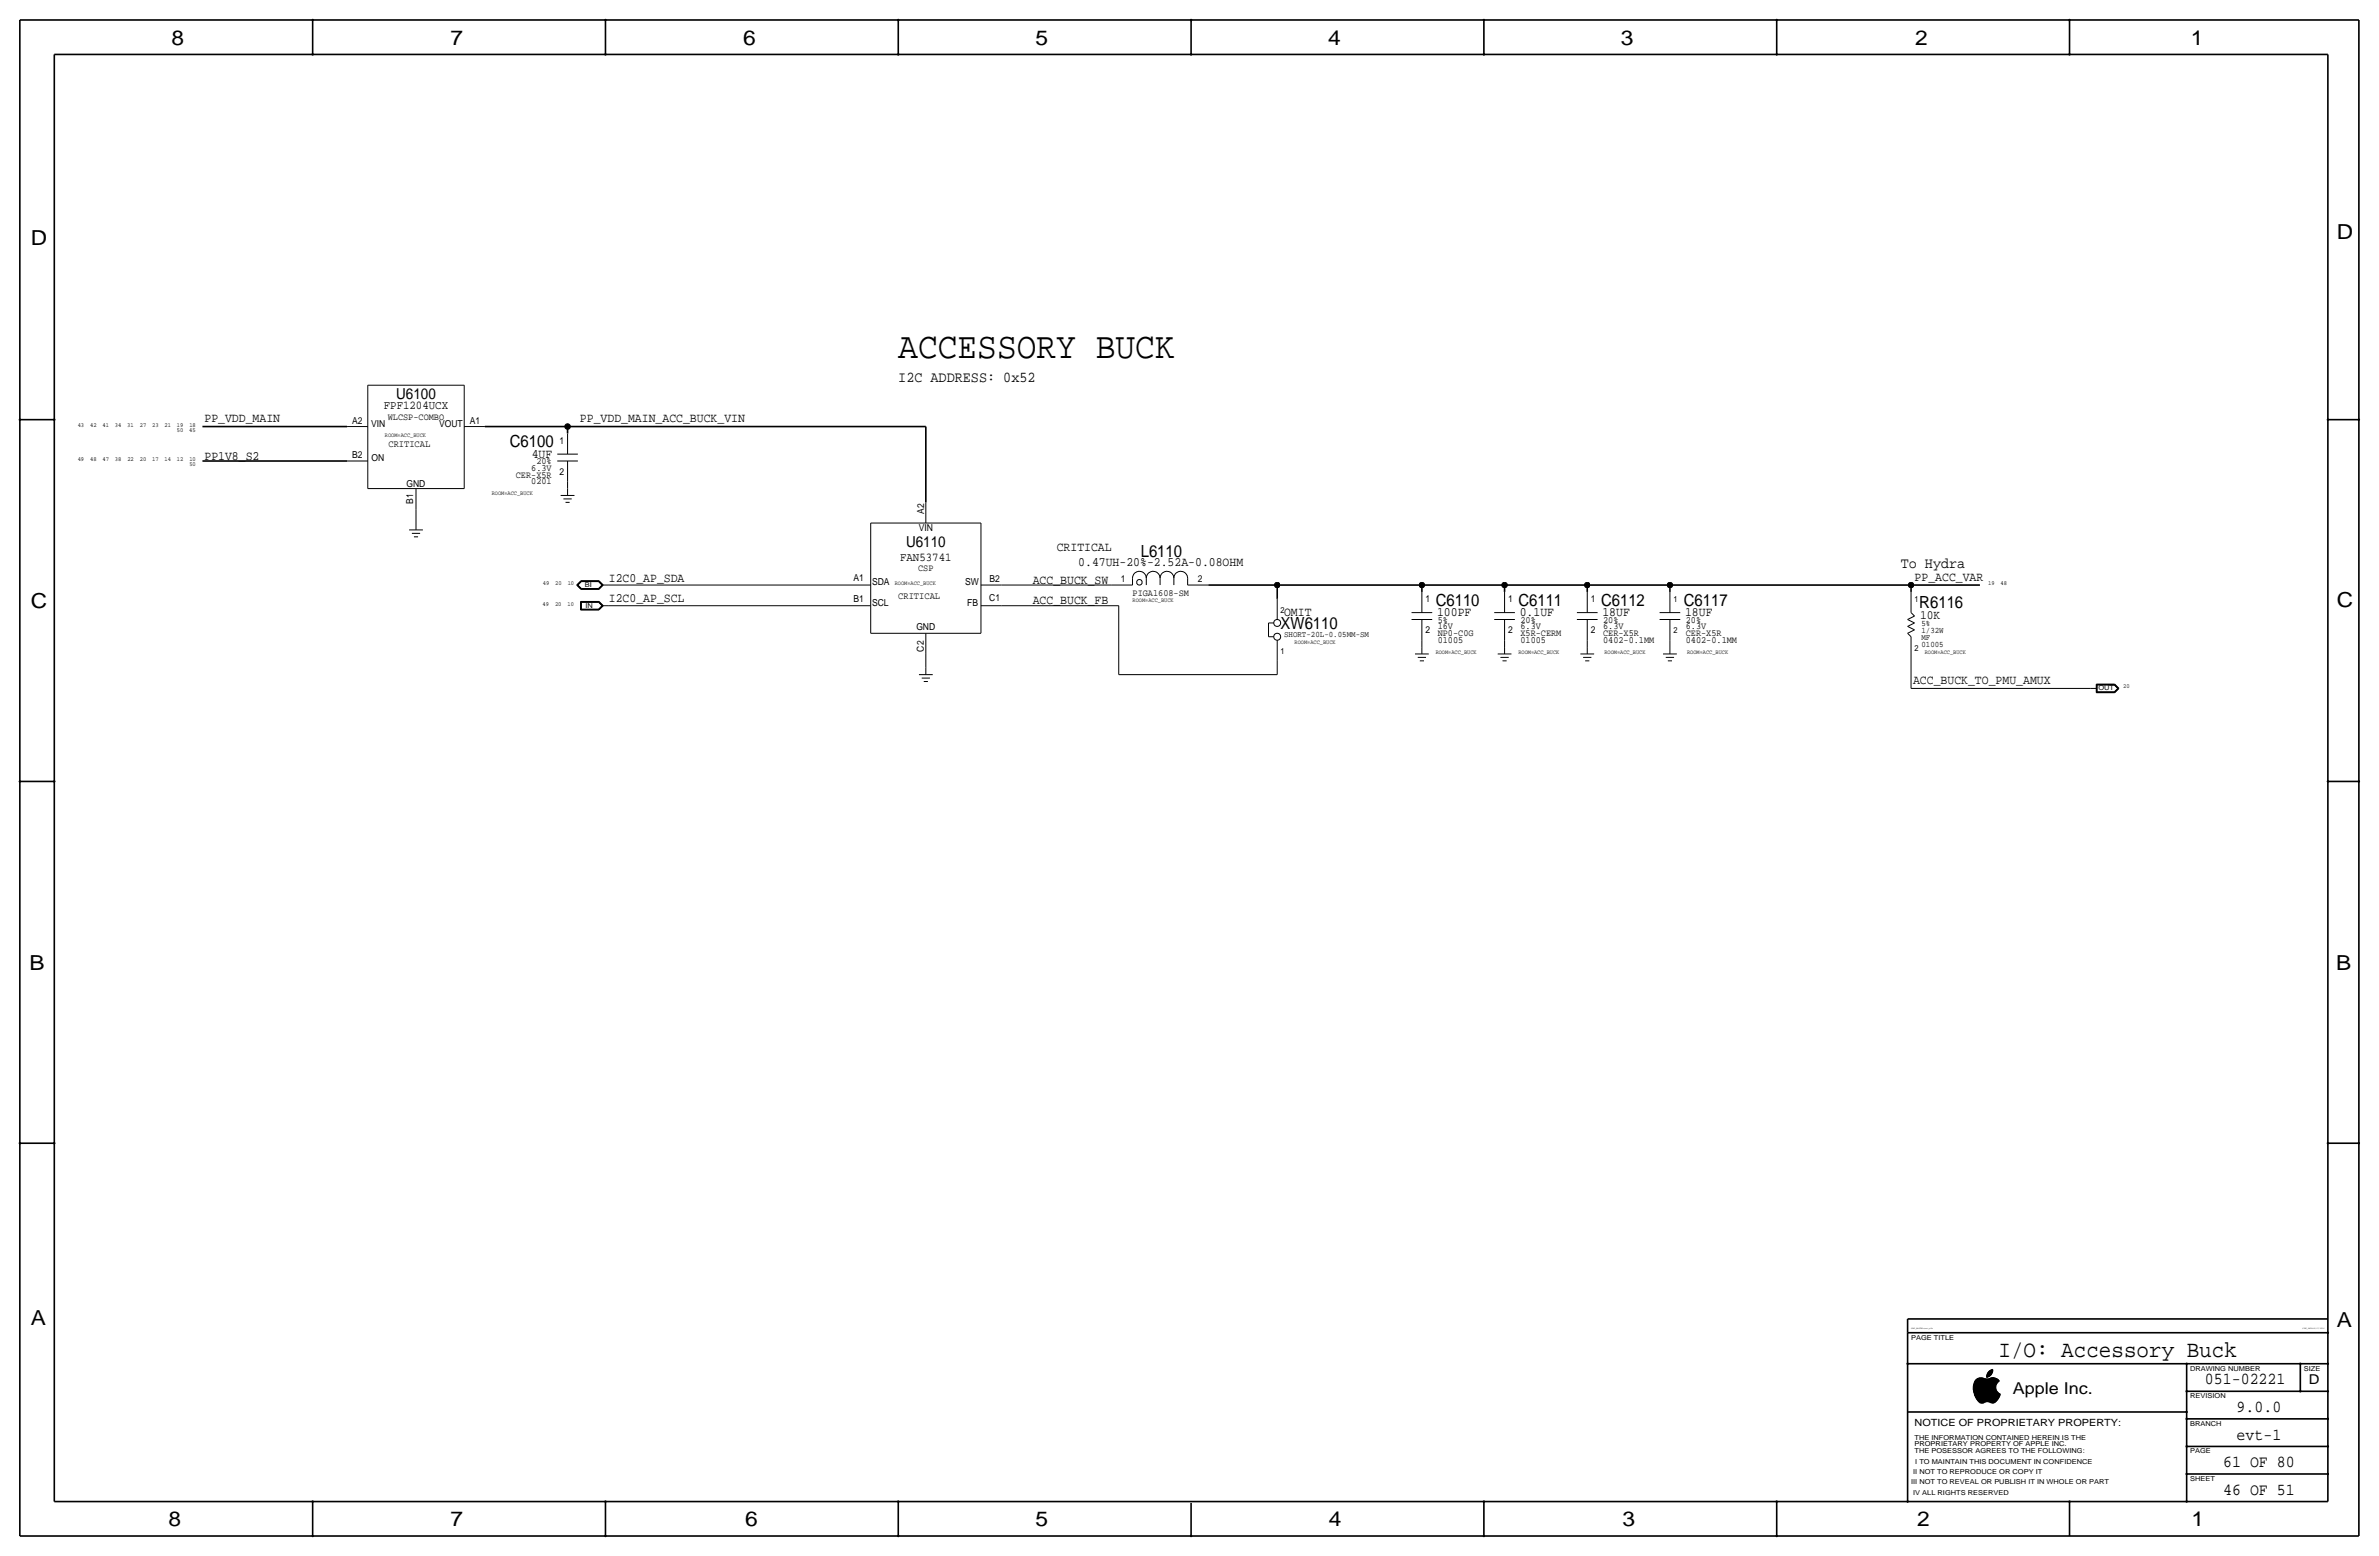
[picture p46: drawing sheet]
<svg xmlns="http://www.w3.org/2000/svg" width="877mm" height="574mm" viewBox="0 0 877 574" stroke-linecap="round" stroke-linejoin="round" font-family="sans-serif">
<defs><g id="words">
<text font-size="13.6" x="331.2" y="131.8">ACCESSORY BUCK</text>
<text font-size="8.6" x="736.8" y="500.1">I/O: Accessory Buck</text>
<g font-size="7.6">
<text x="63.2" y="16.5">8</text>
<text x="166.1" y="16.5">7</text>
<text x="274" y="16.5">6</text>
<text x="381.7" y="16.5">5</text>
<text x="489.7" y="16.5">4</text>
<text x="597.6" y="16.5">3</text>
<text x="706.1" y="16.5">2</text>
<text x="807.7" y="16.5">1</text>
<text x="861.5" y="88.1">D</text>
<text x="11.4" y="90.4">D</text>
<text x="11.4" y="224.3">C</text>
<text x="861.5" y="223.8">C</text>
<text x="10.8" y="357.6">B</text>
<text x="861.3" y="357.4">B</text>
<text x="11.3" y="488.4">A</text>
<text x="861.5" y="489.2">A</text>
<text x="62.2" y="562.6">8</text>
<text x="166" y="562.6">7</text>
<text x="274.8" y="562.6">6</text>
<text x="381.7" y="562.6">5</text>
<text x="489.9" y="562.6">4</text>
<text x="598.1" y="562.6">3</text>
<text x="706.8" y="562.6">2</text>
<text x="807.9" y="562.6">1</text>
</g>
<g font-size="6.2">
<text x="188" y="164.8">C6100</text>
<text x="420.6" y="205.2">L6110</text>
<text x="529.3" y="223.3">C6110</text>
<text x="559.8" y="223.3">C6111</text>
<text x="590.2" y="223.3">C6112</text>
<text x="620.7" y="223.3">C6117</text>
<text x="707.6" y="224.3">R6116</text>
<text x="472.1" y="231.9">XW6110</text>
<text x="812.9" y="510.3">051-02221</text>
<text x="824.6" y="520.4">9.0.0</text>
<text x="824.6" y="530.6">evt-1</text>
<text x="819.6" y="540.8">61 OF 80</text>
<text x="819.6" y="550.9">46 OF 51</text>
</g>
<text font-size="6" x="742.1" y="513.9">Apple Inc.</text>
<g font-size="5.6">
<text x="331.2" y="140.7">I2C ADDRESS: 0x52</text>
<text x="146.1" y="147.1">U6100</text>
<text x="334" y="201.7">U6110</text>
<text x="700.7" y="209.3">To Hydra</text>
</g>
<text font-size="5" x="851.2" y="510.3">D</text>
<g font-size="4.7">
<text x="75.4" y="155.4">PP_VDD_MAIN</text>
<text x="213.8" y="155.4">PP_VDD_MAIN_ACC_BUCK_VIN</text>
<text x="75.4" y="169.4">PP1V8_S2</text>
<text x="196.1" y="168.7">4UF</text>
<text x="389.6" y="202.9">CRITICAL</text>
<text x="397.5" y="208.8">0.47UH-20%-2.52A-0.08OHM</text>
<text x="224.5" y="214.4">I2C0_AP_SDA</text>
<text x="380.8" y="215.1">ACC_BUCK_SW</text>
<text x="705.9" y="214">PP_ACC_VAR</text>
<text x="224.5" y="222">I2C0_AP_SCL</text>
<text x="380.8" y="222.8">ACC_BUCK_FB</text>
<text x="473.4" y="227.1">OMIT</text>
<text x="529.8" y="227.1">100PF</text>
<text x="560.3" y="227.1">0.1UF</text>
<text x="590.8" y="227.1">18UF</text>
<text x="621.2" y="227.1">18UF</text>
<text x="707.8" y="228.1">10K</text>
<text x="705.3" y="252">ACC_BUCK_TO_PMU_AMUX</text>
</g>
<g font-size="4.4">
<text x="141.5" y="150.9">FPF1204UCX</text>
<text x="331.8" y="206.8">FAN53741</text>
</g>
<text font-size="3.7" x="705.8" y="525.5">NOTICE OF PROPRIETARY PROPERTY:</text>
<g font-size="3.6">
<text x="143.2" y="164.8">CRITICAL</text>
<text x="331.2" y="220.7">CRITICAL</text>
</g>
<g font-size="3.5">
<text x="143" y="154.7">WLCSP-COMBO</text>
<text x="129.8" y="156.3">A2</text>
<text x="136.9" y="157.2">VIN</text>
<text x="161.9" y="157.2">VOUT</text>
<text x="173.2" y="156.2">A1</text>
<text x="206.2" y="163.6">1</text>
<text x="129.8" y="169">B2</text>
<text x="136.9" y="169.9">ON</text>
<text x="195.8" y="173.5">6.3V</text>
<text x="197.7" y="171.2">20%</text>
<text x="149.9" y="179.3">GND</text>
<text x="190.2" y="176">CER-X5R</text>
<text x="195.8" y="178.6">0201</text>
<text x="206.2" y="175">2</text>
<text x="152.3" y="185.6" transform="rotate(-90 152.3 185.6)">B1</text>
<text x="340.7" y="189.3" transform="rotate(-90 340.7 189.3)">A2</text>
<text x="338.7" y="195.8">VIN</text>
<text x="314.6" y="214.1">A1</text>
<text x="321.5" y="215.6">SDA</text>
<text x="338.5" y="210.6">CSP</text>
<text x="355.8" y="215.6">SW</text>
<text x="364.8" y="214.7">B2</text>
<text x="413.2" y="214.4">1</text>
<text x="441.7" y="214.4">2</text>
<text x="314.6" y="221.7">B1</text>
<text x="364.7" y="221.5">C1</text>
<text x="417.5" y="219.7">PIGA1608-SM</text>
<text x="525.5" y="222">1</text>
<text x="556" y="222">1</text>
<text x="586.4" y="222">1</text>
<text x="321.5" y="223.3">SCL</text>
<text x="356.6" y="223.3">FB</text>
<text x="337.8" y="232.2">GND</text>
<text x="525.5" y="233.4">2</text>
<text x="530" y="229.6">5%</text>
<text x="530" y="231.9">16V</text>
<text x="556" y="233.4">2</text>
<text x="560.5" y="231.9">6.3V</text>
<text x="560.5" y="229.6">20%</text>
<text x="586.4" y="233.4">2</text>
<text x="591" y="229.6">20%</text>
<text x="591" y="231.9">6.3V</text>
<text x="621.5" y="231.9">6.3V</text>
<text x="621.5" y="229.6">20%</text>
<text x="530" y="234.4">NP0-C0G</text>
<text x="530" y="237">01005</text>
<text x="560.5" y="237">01005</text>
<text x="560.5" y="234.4">X5R-CERM</text>
<text x="591" y="234.4">CER-X5R</text>
<text x="591" y="237">0402-0.1MM</text>
<text x="621.5" y="234.4">CER-X5R</text>
<text x="621.5" y="237">0402-0.1MM</text>
<text x="340.6" y="240.1" transform="rotate(-90 340.6 240.1)">C2</text>
</g>
<g font-size="3.1">
<text x="616.9" y="222">1</text>
<text x="705.8" y="222">1</text>
<text x="472.1" y="225.8">2</text>
<text x="616.9" y="233.4">2</text>
<text x="708.4" y="230.9">5%</text>
<text x="708.4" y="233.4">1/32W</text>
<text x="473.4" y="234.7">SHORT-20L-0.05MM-SM</text>
<text x="705.8" y="239.8">2</text>
<text x="708.4" y="236">MF</text>
<text x="708.4" y="238.5">01005</text>
<text x="472.1" y="241">1</text>
</g>
<g font-size="2.5">
<text x="215.6" y="216.4">BI</text>
<text x="215.8" y="224">IN</text>
<text x="773.6" y="254.5">OUT</text>
<text x="704.5" y="493.8">PAGE TITLE</text>
<text x="807.4" y="505.2">DRAWING NUMBER</text>
<text x="849.3" y="505.2">SIZE</text>
<text x="807.4" y="515.4">REVISION</text>
<text x="807.4" y="525.5">BRANCH</text>
<text x="705.8" y="533.1">PROPRIETARY PROPERTY OF APPLE INC.</text>
<text x="705.8" y="530.6">THE INFORMATION CONTAINED HEREIN IS THE</text>
<text x="705.8" y="535.7">THE POSESSOR AGREES TO THE FOLLOWING:</text>
<text x="706.1" y="539.5">I TO MAINTAIN THIS DOCUMENT IN CONFIDENCE</text>
<text x="807.4" y="535.7">PAGE</text>
<text x="705.3" y="543.3">II NOT TO REPRODUCE OR COPY IT</text>
<text x="807.4" y="545.8">SHEET</text>
<text x="704.5" y="547.1">III NOT TO REVEAL OR PUBLISH IT IN WHOLE OR PART</text>
<text x="705.3" y="550.9">IV ALL RIGHTS RESERVED</text>
</g>
<g font-size="2.3">
<text x="28.7" y="157.2">43</text>
<text x="33.2" y="157.2">42</text>
<text x="37.8" y="157.2">41</text>
<text x="42.4" y="157.2">34</text>
<text x="46.9" y="157.2">31</text>
<text x="51.5" y="157.2">27</text>
<text x="56.1" y="157.2">23</text>
<text x="60.7" y="157.2">21</text>
<text x="65.2" y="159.1">50</text>
<text x="65.2" y="157.2">19</text>
<text x="69.8" y="159.1">45</text>
<text x="69.8" y="157.2">18</text>
<text x="28.7" y="169.9">49</text>
<text x="33.2" y="169.9">48</text>
<text x="37.8" y="169.9">47</text>
<text x="42.4" y="169.9">38</text>
<text x="46.9" y="169.9">22</text>
<text x="51.5" y="169.9">20</text>
<text x="56.1" y="169.9">17</text>
<text x="60.7" y="169.9">14</text>
<text x="65.2" y="169.9">12</text>
<text x="69.8" y="171.8">50</text>
<text x="69.8" y="169.9">10</text>
<text x="200.2" y="215.6">49</text>
<text x="204.7" y="215.6">20</text>
<text x="209.3" y="215.6">10</text>
<text x="733" y="215.6">19</text>
<text x="737.6" y="215.6">48</text>
<text x="200.1" y="223.3">49</text>
<text x="204.6" y="223.3">20</text>
<text x="209.2" y="223.3">10</text>
<text x="782.7" y="253.7">20</text>
</g>
<g font-size="2.2">
<text x="141.9" y="161">ROOM=ACC_BUCK</text>
<text x="181.3" y="182.6">ROOM=ACC_BUCK</text>
<text x="329.9" y="215.6">ROOM=ACC_BUCK</text>
<text x="417.5" y="222">ROOM=ACC_BUCK</text>
<text x="477.3" y="237.2">ROOM=ACC_BUCK</text>
<text x="529.3" y="241">ROOM=ACC_BUCK</text>
<text x="559.8" y="241">ROOM=ACC_BUCK</text>
<text x="591.5" y="241">ROOM=ACC_BUCK</text>
<text x="622" y="241">ROOM=ACC_BUCK</text>
<text x="709.6" y="241">ROOM=ACC_BUCK</text>
</g>
<g font-size=".8">
<text x="704.5" y="490">SYNC_MASTER=test_mlb</text>
<text x="848.9" y="490">SYNC_DATE=10/17/2016</text>
</g>
</g></defs>
<g fill="none" stroke="#000" stroke-width=".37">
<path d="M128 157.2h7.6zM135.6 142h35.5zM135.6 142v38.1zM171.1 157.2h7.7zM171.1 142v38.1zM209.2 159.8v7.6zM128 169.9h7.6zM205.4 167.4h7.7zM205.4 169.9h7.7zM209.2 177.5v2.6zM209.2 169.9v7.6zM135.6 180.1h35.5z"/>
<path d="M150.8 195.3h5.1zM151.8 196.6h3.1zM152.6 197.9h1.5zM153.4 187.7v5.1zM153.4 180.1v7.6zM153.4 192.8v2.5zM206.7 182.6h5.1zM207.7 183.9h3.1zM208.5 185.2h1.5zM209.2 180.1v2.5zM321 192.8h40.6zM321 192.8v40.6z"/>
<path d="M341.3 185.2v7.6zM361.6 192.8v40.6zM212.6 215.6l1.6 1.6zM212.6 215.6l1.6-1.5zM212.8 215.6l1.4 1.5zM212.8 215.6l1.4-1.4zM212.9 215.6l1.4-1.3zM212.9 215.6l1.4 1.4zM213.1 215.6l1.2-1.2zM213.1 215.6l1.2 1.3zM214.2 217.2h6.6zM214.2 214.1h6.6z"/>
<path d="M214.2 214.2h6.6zM214.2 217.1h6.6zM214.3 214.3h6.4zM214.3 217h6.4zM214.3 216.9h6.4zM214.3 214.4h6.4zM220.7 214.4l1.2 1.2zM220.7 216.9l1.2-1.3zM220.7 217l1.4-1.4zM220.7 214.3l1.4 1.3zM220.8 217.1l1.4-1.5zM220.8 214.2l1.4 1.4z"/>
<path d="M220.8 214.1l1.6 1.5zM220.8 217.2l1.6-1.6zM221.9 215.6h2.6zM224.5 215.6h88.9zM313.4 215.6h7.6zM361.6 215.6h7.7zM369.3 215.6h40.6zM409.9 215.6h7.6zM417.5 213.1v2.5zM417.5 213.1a2.54 2.54 0 0 1 2.6-2.5 2.54 2.54 0 0 1 2.5 2.5 2.54 2.54 0 0 1 2.5-2.5 2.54 2.54 0 0 1 2.6 2.5 2.54 2.54 0 0 1 2.5-2.5 2.54 2.54 0 0 1 2.6 2.5 2.54 2.54 0 0 1 2.5-2.5 2.54 2.54 0 0 1 2.5 2.5M422.6 213.1v2.5zM427.7 213.1v2.5z"/>
<path d="M432.8 213.1v2.5zM437.8 215.6h7.7zM437.8 213.1v2.5zM524.2 218.2v7.6zM554.7 218.2v7.6zM585.2 218.2v7.6zM615.6 218.2v7.6zM704.5 218.2v7.6zM214 221.7v3.1zM214 224.8h6.8zM214 221.7h6.8zM214.1 221.8h6.7z"/>
<path d="M214.1 221.8v2.9zM214.1 224.7h6.7zM214.2 221.9v2.7zM214.2 224.6h6.5zM214.2 221.9h6.5zM214.3 222h6.4zM214.3 222v2.5zM214.3 224.5h6.4zM220.7 222l1.2 1.3zM220.7 224.5l1.2-1.2zM220.7 224.6l1.4-1.3zM220.7 221.9l1.4 1.4z"/>
<path d="M220.8 224.7l1.4-1.4zM220.8 221.8l1.4 1.5zM220.8 221.7l1.6 1.6zM220.8 224.8l1.6-1.5zM221.9 223.3h2.6zM224.5 223.3h88.9zM313.4 223.3h7.6zM321 233.4h40.6zM341.3 233.4v7.6zM361.6 223.3h7.7zM369.3 223.3h43.1zM412.4 223.3v25.4z"/>
<path d="M467.7 229.6v5.1zM467.7 234.7h1.9zM467.7 229.6h1.9zM470.9 236v7.6zM470.9 220.7v7.6zM520.4 228.3h7.6zM520.4 225.8h7.6zM524.2 236v2.5zM524.2 228.3v7.7zM524.2 238.5v2.5zM550.9 228.3h7.6zM550.9 225.8h7.6z"/>
<path d="M554.7 236v2.5zM554.7 228.3v7.7zM554.7 238.5v2.5zM581.4 228.3h7.6zM581.4 225.8h7.6zM585.2 236v2.5zM585.2 238.5v2.5zM585.2 228.3v7.7zM611.8 228.3h7.7zM611.8 225.8h7.7zM615.6 236v2.5zM615.6 228.3v7.7z"/>
<path d="M615.6 238.5v2.5zM703.3 228.3l2.5-1.2zM703.3 233.4l2.5-1.2zM703.3 230.9l2.5-1.3zM703.3 233.4l1.2 1.3zM703.3 230.9l2.5 1.3zM703.3 228.3l2.5 1.3zM704.5 225.8l1.3 1.3zM704.5 234.7v6.3zM338.8 248.7h5.1zM339.8 249.9h3zM340.6 251.2h1.5z"/>
<path d="M341.3 241v5.1zM341.3 246.1v2.6zM412.4 248.7h58.5zM470.9 243.6v5.1zM521.7 241h5zM522.7 242.3h3zM523.4 243.6h1.6zM552.1 241h5.1zM553.2 242.3h3zM553.9 243.6h1.5zM582.6 241h5.1zM583.6 242.3h3.1z"/>
<path d="M584.4 243.6h1.5zM613.1 241h5.1zM614.1 242.3h3.1zM614.9 243.6h1.5zM704.5 253.7h66.1zM704.5 241v12.7zM770.6 253.7h2.5zM772.8 252.2h6.8zM772.8 255.3h6.8zM772.8 252.2v3.1zM772.9 252.3v2.9zM772.9 255.2h6.7z"/>
<path d="M772.9 252.3h6.7zM773 252.4h6.5zM773 252.4v2.7zM773 255.1h6.5zM773.1 252.5h6.4zM773.1 252.5v2.5zM773.1 255h6.4zM779.5 255l1.2-1.3zM779.5 252.5l1.2 1.2zM779.5 255.1l1.4-1.4zM779.5 252.4l1.4 1.3zM779.6 255.2l1.4-1.5z"/>
<path d="M779.6 252.3l1.4 1.4zM779.6 252.2l1.6 1.5zM781.2 253.7l-1.6 1.6zM727.5 512.2h8.4zM727.5 512.3h8.4zM727.5 512.4h8.5zM727.5 511.2h8.2zM727.5 511.3h8.2zM727.5 511.5h8.2zM727.5 511.4h8.2zM727.5 512h8.3zM727.5 512.1h8.3z"/>
<path d="M727.5 511.7h8.3zM727.5 511.8h8.3zM727.5 511.6h8.3zM727.5 511.9h8.3zM727.5 511.1h8.3zM727.6 512.8h8.6zM727.6 510.8h8.2zM727.6 511h8.2zM727.6 510.9h8.2zM727.6 510.7h8.2zM727.6 512.5h8.4zM727.6 512.6h8.4z"/>
<path d="M727.6 512.7h8.5zM727.6 512.9h8.6zM727.6 510.6h8.3zM727.6 510.5h8.3zM727.6 513h8.7zM727.6 513.1h8.8zM727.7 513.2h8.8zM727.7 510.2h8.3zM727.7 510.4h8.2zM727.7 510.3h8.3zM727.7 513.4h9.1zM727.7 513.3h9z"/>
<path d="M727.7 510.1h8.3zM727.8 509.9h8.4zM727.8 513.5h9.1zM727.8 510h8.3zM727.8 513.6h9.2zM727.8 513.8h9.6zM727.8 509.8h8.5zM727.8 513.7h9.4zM727.9 513.9h9.5zM727.9 509.7h8.4zM727.9 509.6h8.5zM727.9 514.1h9.5z"/>
<path d="M727.9 514h9.5zM728 514.2h9.4zM728 509.5h8.5zM728 509.4h8.6zM728 509.3h8.7zM728 514.4h9.3zM728.1 509.2h8.8zM728.1 514.5h9.2zM728.1 514.6h9.1zM728.1 509.1h8.9zM728.2 514.7h9zM728.2 509h8.8z"/>
<path d="M728.2 514.8h9zM728.3 514.9h8.8zM728.3 508.9h8.7zM728.3 515h8.8zM728.3 508.8h8.6zM728.3 515.1h8.7zM728.4 508.7h8.4zM728.4 515.2h8.6zM728.5 515.3h8.4zM728.5 515.4h8.4zM728.5 508.6h8.2zM728.6 515.5h8.2z"/>
<path d="M728.6 508.5h7.9zM728.7 515.6h8zM728.7 515.7h8zM728.7 508.4h7.7zM728.8 515.8h7.7zM728.9 515.9h7.6zM728.9 508.3h3.1zM728.9 516h7.5zM729 508.2h2.6zM729 516.1h7.3zM729.1 516.2h7.1zM729.2 516.3h6.9z"/>
<path d="M729.2 508.1a4.7 4.7 0 0 0-1.2 6.3l1.8 2.6 .8 .2 1-.3M729.3 508.1h2.1zM729.3 516.4h6.7zM729.4 516.5h6.5zM729.5 516.6h6.3zM729.6 516.7h2.5zM729.6 507.9h1.4zM729.7 516.8h2.1zM729.8 516.9h1.9zM729.9 517h1.6zM730.2 517.1h1zM732.4 507.5h.6z"/>
<path d="M732.4 507.6h.4zM732.4 507.4h.8zM732.4 507.3h1zM732.4 507.1h1.3zM732.4 507h1.4zM732.4 507.2h1.2zM732.5 506.9h1.4zM732.5 506.8h1.5zM732.5 506.6h1.7zM732.5 506.7h1.6zM732.6 506.5h1.7zM732.6 506.4h1.7z"/>
<path d="M732.7 506.3h1.7zM732.7 506.2h1.7zM732.8 506.1h1.7zM732.8 506h1.7zM732.9 505.9h1.6zM733 505.8h1.6zM733.1 505.7h1.5zM733.1 508.3h3.1zM733.2 505.6h1.4zM733.2 516.7h2.5zM733.3 505.5h1.4zM733.4 508.2h2.6z"/>
<path d="M733.4 505.4h1.3zM733.6 505.3h1.1zM733.6 516.8h2zM733.6 508.1a2.99 2.99 0 0 1 3.5 1 2.71 2.71 0 0 0-1.3 2.5 2.71 2.71 0 0 0 1.7 2.3 3.5 3.5 0 0 1-3.1 3.2l-1.6-.4-1.1 .2M733.7 508.1h2.1zM733.7 508.1l-1.3 .2-1.9-.4-1.3 .2M733.7 505.2h1zM733.8 516.9h1.7zM733.9 505.1h.8zM733.9 507.9h1.6zM734 517h1.3zM734.1 505h.6z"/>
<path d="M734.3 507.8h.8zM734.3 504.9h.4zM734.3 517.1h.7zM734.7 504.7a2.81 2.81 0 0 0-2.3 3 2.71 2.71 0 0 0 2.3-2.9"/>
<circle cx="420.1" cy="214.6" r="1.02"/>
<circle cx="470.9" cy="234.7" r="1.28"/>
<circle cx="470.9" cy="229.6" r="1.28"/>
</g>
<g fill="none" stroke="#000" stroke-width=".6" stroke-linecap="butt">
<path d="M7.3 7.4v558.8zM7.3 7.4h862.3zM115.3 7.4v12.7zM223.2 7.4v12.7zM331.2 7.4v12.7zM439.1 7.4v12.7zM547.1 7.4v12.7zM655 7.4v12.7zM763 7.4v12.7zM869.6 7.4v558.8zM20 20.1v533.4zM20 20.1h838.2z"/>
<path d="M858.2 20.1v533.4zM7.3 154.7h12.7zM74.6 157.2h53.4zM178.8 157.2h30.4zM209.2 157.2h132.1zM209.2 157.2v2.6zM341.3 157.2v28zM858.2 154.7h11.4zM74.6 169.9h53.4zM445.5 215.6h25.4zM470.9 215.6v5.1zM470.9 215.6h53.3z"/>
<path d="M524.2 215.6v2.6zM524.2 215.6h30.5zM554.7 215.6h30.5zM554.7 215.6v2.6zM585.2 215.6v2.6zM585.2 215.6h30.4zM615.6 215.6h88.9zM615.6 215.6v2.6zM704.5 215.6h25.4zM704.5 215.6v2.6zM7.3 288h12.7zM858.2 288h11.4z"/>
<path d="M7.3 421.4h12.7zM858.2 421.4h11.4zM703.3 486.2h154.9zM703.3 486.2v5zM703.3 491.2v62.3zM703.3 491.2h154.9zM703.3 502.7h154.9zM806.1 502.7v50.8zM806.1 512.8h52.1zM848.1 502.7v10.1zM703.3 520.4h102.8zM806.1 533.1h52.1z"/>
<path d="M806.1 523h52.1zM20 553.5h838.2zM115.3 553.5v12.7zM223.2 553.5v12.7zM331.2 553.5v12.7zM439.1 554v12.2zM547.1 553.5v12.7zM655 553.5v12.7zM763 553.5v12.7zM806.1 543.3h52.1zM7.3 566.2h862.3z"/>
</g>
<g fill="#000" stroke="#000" stroke-width=".37">
<path d="M115.1 7.2h.4v.3h-.4zM115.1 19.9h.4v.3h-.4zM223 7.2h.4v.3h-.4zM223 19.9h.4v.3h-.4zM331 19.9h.4v.3h-.4zM331 7.2h.4v.3h-.4zM438.9 7.2h.4v.3h-.4zM438.9 19.9h.4v.3h-.4zM546.9 7.2h.4v.3h-.4zM546.9 19.9h.4v.3h-.4zM654.8 19.9h.4v.3h-.4zM654.8 7.2h.4v.3h-.4z"/>
<path d="M762.8 19.9h.4v.3h-.4zM762.8 7.2h.4v.3h-.4zM7.1 154.5h.4v.4h-.4zM19.8 154.5h.4v.4h-.4zM858 154.5h.4v.4h-.4zM869.5 154.5h.3v.4h-.3zM7.1 287.9h.4v.3h-.4zM19.8 287.9h.4v.3h-.4zM858 287.9h.4v.3h-.4zM869.5 287.9h.3v.3h-.3zM7.1 421.2h.4v.4h-.4zM19.8 421.2h.4v.4h-.4z"/>
<path d="M858 421.2h.4v.4h-.4zM869.5 421.2h.3v.4h-.3zM858 491.1h.4v.3h-.4zM703.1 502.5h.4v.3h-.4zM806 502.5h.3v.3h-.3zM806 512.7h.3v.3h-.3zM847.9 512.7h.3v.3h-.3zM847.9 502.5h.3v.3h-.3zM858 502.5h.4v.3h-.4zM858 512.7h.4v.3h-.4zM806 520.3h.3v.3h-.3zM806 522.8h.3v.4h-.3z"/>
<path d="M806 533h.3v.3h-.3zM858 522.8h.4v.4h-.4zM858 533h.4v.3h-.4zM115.1 553.3h.4v.3h-.4zM223 553.3h.4v.3h-.4zM331 553.3h.4v.3h-.4zM546.9 553.3h.4v.3h-.4zM654.8 553.3h.4v.3h-.4zM703.1 553.3h.4v.3h-.4zM762.8 553.3h.4v.3h-.4zM806 543.1h.3v.4h-.3zM806 553.3h.3v.3h-.3z"/>
<path d="M858 543.1h.4v.4h-.4zM115.1 566h.4v.3h-.4zM223 566h.4v.3h-.4zM331 566h.4v.3h-.4zM438.9 566h.4v.3h-.4zM546.9 566h.4v.3h-.4zM654.8 566h.4v.3h-.4z"/>
<circle cx="209.2" cy="157.2" r="1.02"/>
<circle cx="470.9" cy="215.6" r="1.02"/>
<circle cx="524.2" cy="215.6" r="1.02"/>
<circle cx="554.7" cy="215.6" r="1.02"/>
<circle cx="585.2" cy="215.6" r="1.02"/>
<circle cx="615.6" cy="215.6" r="1.02"/>
<circle cx="704.5" cy="215.6" r="1.02"/>
</g>
<use href="#words"/>
</svg>
